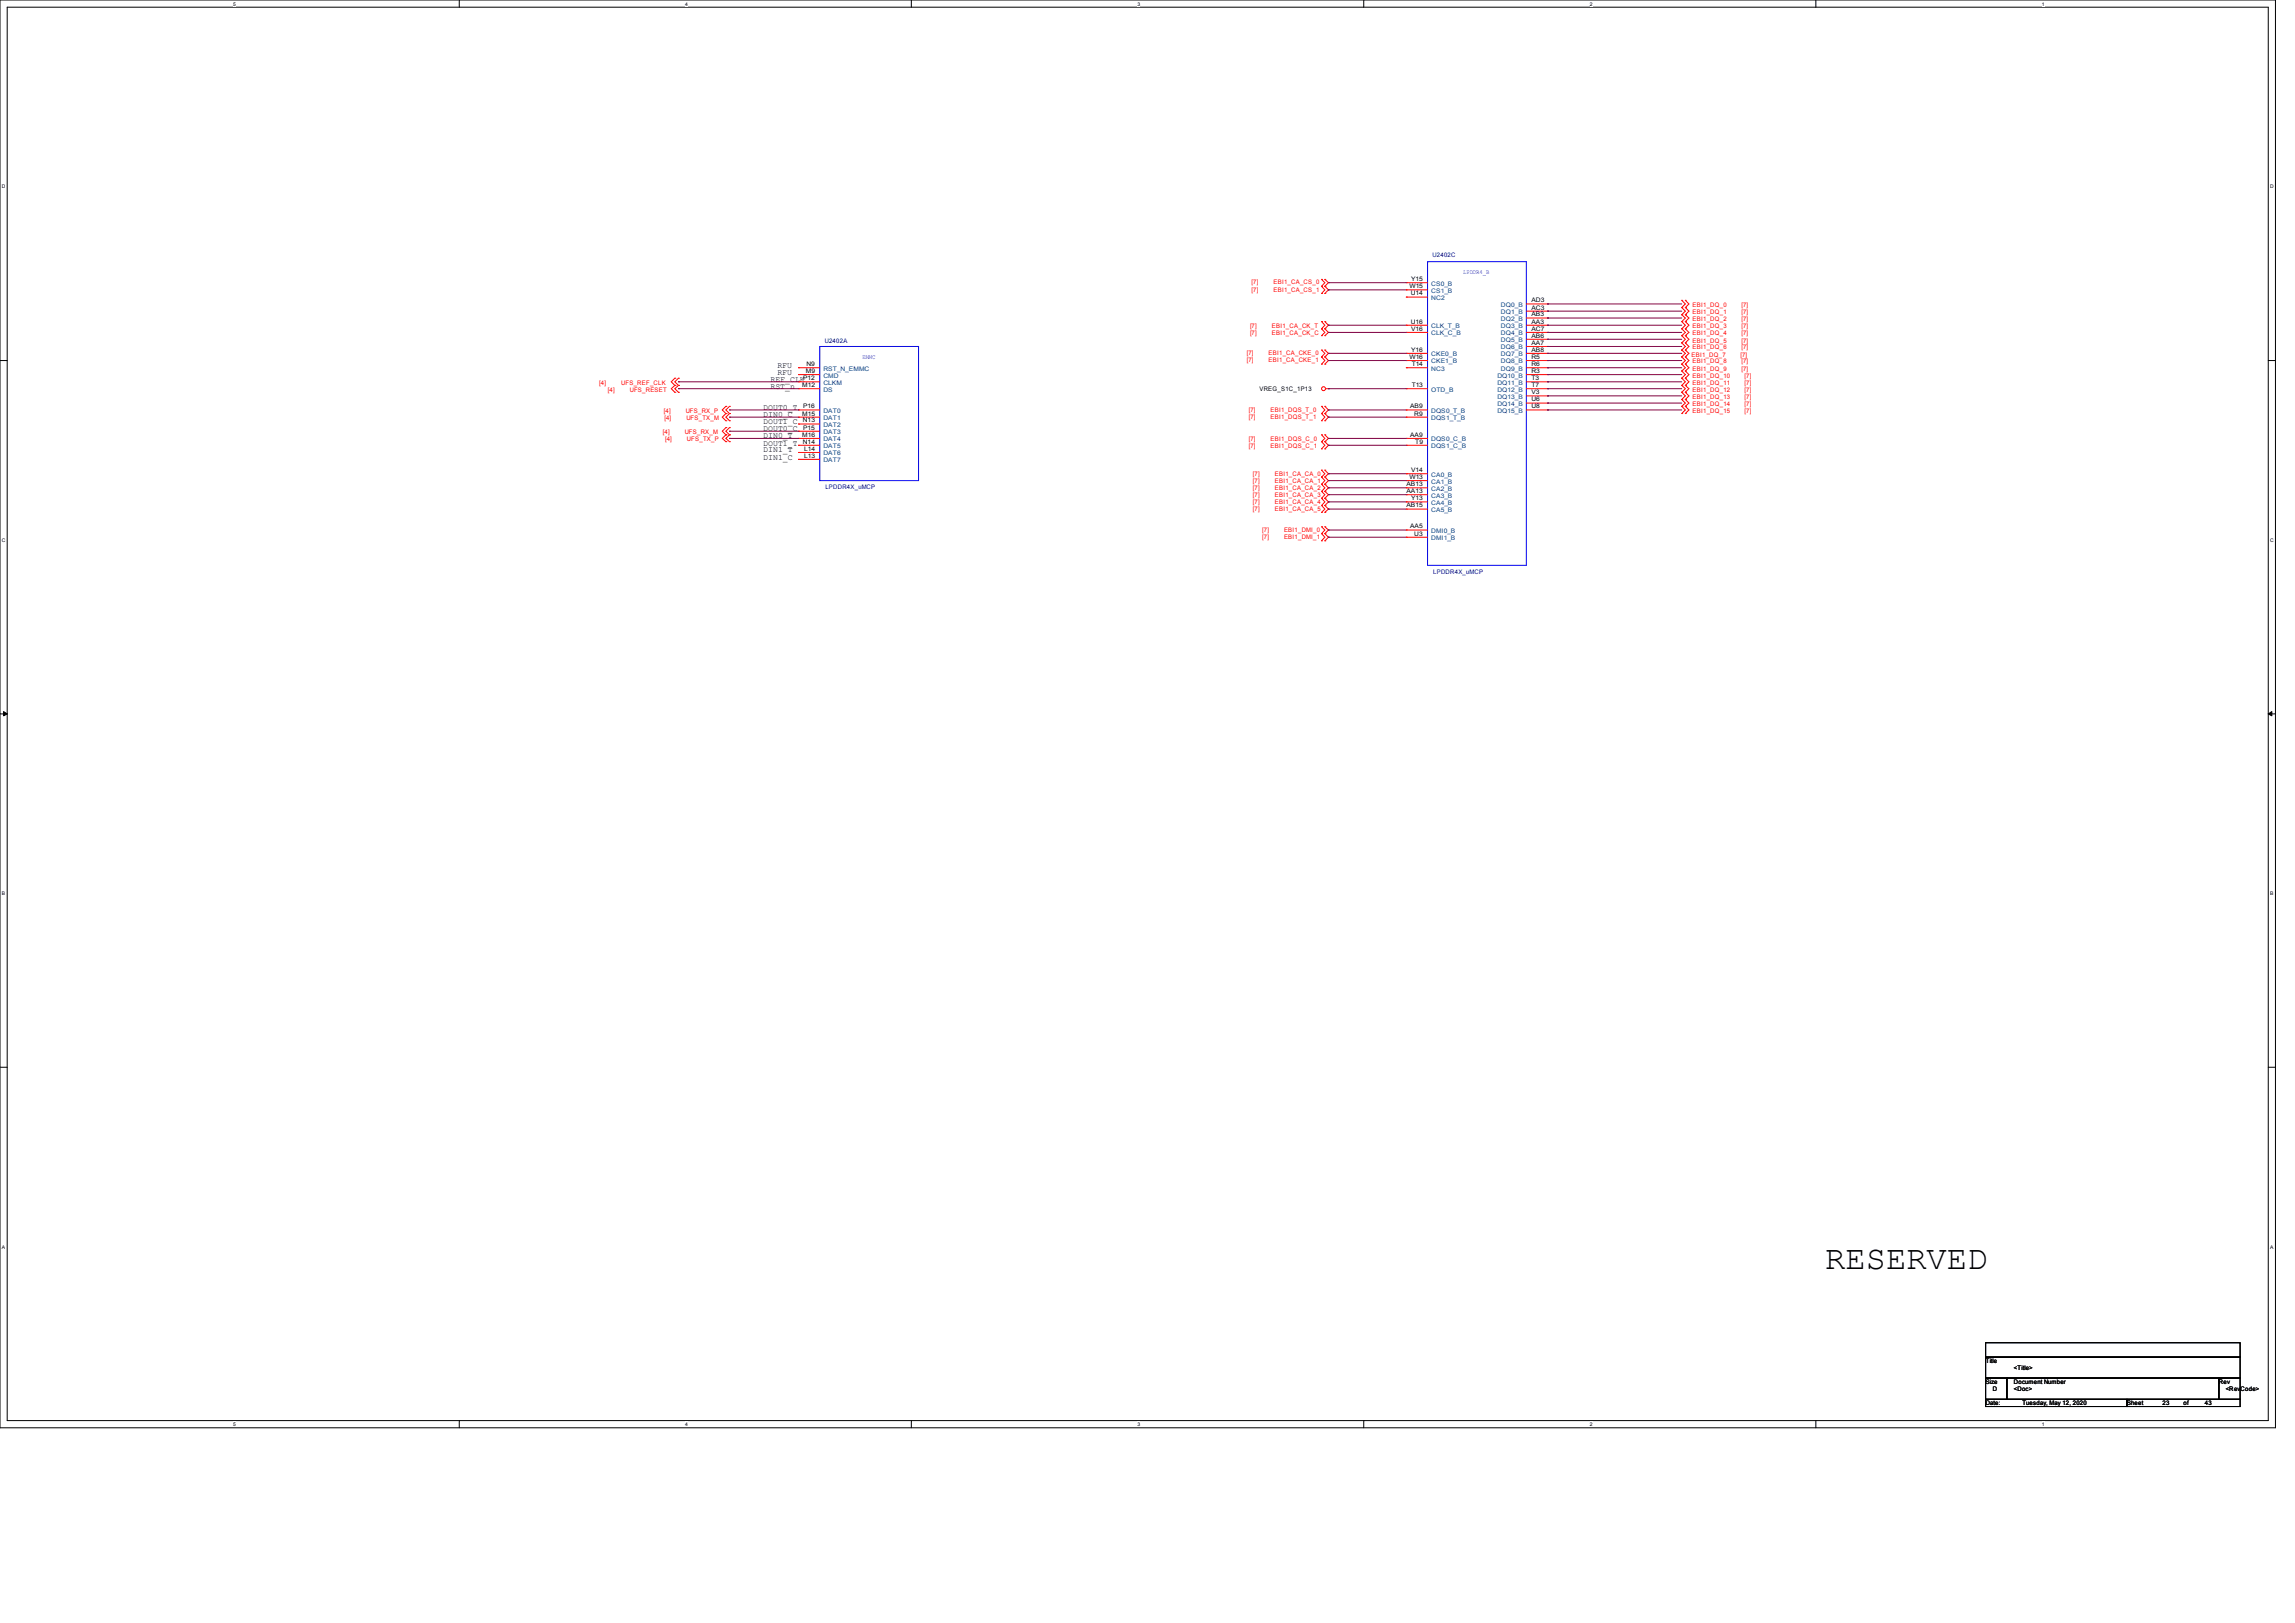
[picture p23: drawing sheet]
<svg xmlns="http://www.w3.org/2000/svg" width="297mm" height="210mm" viewBox="0 0 297 210" stroke-linecap="round" stroke-linejoin="round" font-family="sans-serif">
<defs><g id="words">
<text font-size="4.4" x="236.2" y="164.2">RESERVED</text>
<g font-size="1.1">
<text x="100.6" y="47.6">RFU</text>
<text x="98.8" y="53.1">DOUT0_T</text>
<text x="98.8" y="54">DIN0_C</text>
<text x="99.7" y="49.4">REF_CLK</text>
<text x="99.7" y="50.3">RST_n</text>
<text x="100.6" y="48.5">RFU</text>
<text x="98.8" y="54.9">DOUT1_C</text>
<text x="98.8" y="55.8">DOUT0_C</text>
<text x="98.8" y="56.7">DIN0_T</text>
<text x="98.8" y="57.7">DOUT1_T</text>
<text x="98.8" y="58.5">DIN1_T</text>
<text x="98.8" y="59.5">DIN1_C</text>
</g>
<g font-size=".8" fill="#000080">
<text x="185.4" y="33.3">U2402C</text>
<text x="106.7" y="44.3">U2402A</text>
<text x="106.8" y="63.3">LPDDR4X_uMCP</text>
<text x="185.5" y="74.3">LPDDR4X_uMCP</text>
</g>
<g font-size=".8" fill="#00f">
<text x="189.3" y="35.4">LPDDR4_B</text>
<text x="111.6" y="46.4">EMMC</text>
</g>
<g font-size=".8" fill="#f00">
<text x="162" y="36.8">[7]</text>
<text x="162" y="37.7">[7]</text>
<text x="164.8" y="36.8">EBI1_CA_CS_0</text>
<text x="164.8" y="37.7">EBI1_CA_CS_1</text>
<text x="219" y="39.8">EBI1_DQ_0</text>
<text x="219" y="40.6">EBI1_DQ_1</text>
<text x="219" y="41.6">EBI1_DQ_2</text>
<text x="225.4" y="39.8">[7]</text>
<text x="225.4" y="40.6">[7]</text>
<text x="225.4" y="41.6">[7]</text>
<text x="161.3" y="45.9">[7]</text>
<text x="161.3" y="46.9">[7]</text>
<text x="161.8" y="42.4">[7]</text>
<text x="161.8" y="43.3">[7]</text>
<text x="164.2" y="45.9">EBI1_CA_CKE_0</text>
<text x="164.2" y="46.9">EBI1_CA_CKE_1</text>
<text x="164.6" y="42.4">EBI1_CA_CK_T</text>
<text x="164.6" y="43.3">EBI1_CA_CK_C</text>
<text x="218.9" y="46.1">EBI1_DQ_7</text>
<text x="219" y="42.5">EBI1_DQ_3</text>
<text x="219" y="43.4">EBI1_DQ_4</text>
<text x="219" y="44.3">EBI1_DQ_5</text>
<text x="219" y="45.2">EBI1_DQ_6</text>
<text x="219" y="47">EBI1_DQ_8</text>
<text x="219" y="48">EBI1_DQ_9</text>
<text x="225.2" y="46.1">[7]</text>
<text x="225.4" y="42.5">[7]</text>
<text x="225.4" y="43.4">[7]</text>
<text x="225.4" y="44.3">[7]</text>
<text x="225.4" y="45.2">[7]</text>
<text x="225.4" y="47">[7]</text>
<text x="225.4" y="48">[7]</text>
<text x="77.6" y="49.8">[4]</text>
<text x="78.7" y="50.7">[4]</text>
<text x="80.4" y="49.8">UFS_REF_CLK</text>
<text x="81.5" y="50.7">UFS_RESET</text>
<text x="85.9" y="53.5">[4]</text>
<text x="88.7" y="53.5">UFS_RX_P</text>
<text x="161.6" y="53.3">[7]</text>
<text x="164.4" y="53.3">EBI1_DQS_T_0</text>
<text x="219" y="48.9">EBI1_DQ_10</text>
<text x="219" y="49.8">EBI1_DQ_11</text>
<text x="219" y="50.7">EBI1_DQ_12</text>
<text x="219" y="51.6">EBI1_DQ_13</text>
<text x="219" y="52.5">EBI1_DQ_14</text>
<text x="219" y="53.5">EBI1_DQ_15</text>
<text x="225.8" y="48.9">[7]</text>
<text x="225.8" y="49.8">[7]</text>
<text x="225.8" y="50.7">[7]</text>
<text x="225.8" y="51.6">[7]</text>
<text x="225.8" y="52.5">[7]</text>
<text x="225.8" y="53.5">[7]</text>
<text x="85.8" y="56.2">[4]</text>
<text x="86" y="54.4">[4]</text>
<text x="86.1" y="57.1">[4]</text>
<text x="88.6" y="56.2">UFS_RX_M</text>
<text x="88.8" y="54.4">UFS_TX_M</text>
<text x="88.9" y="57.1">UFS_TX_P</text>
<text x="161.6" y="54.3">[7]</text>
<text x="161.6" y="57">[7]</text>
<text x="161.6" y="57.9">[7]</text>
<text x="164.4" y="54.3">EBI1_DQS_T_1</text>
<text x="164.4" y="57">EBI1_DQS_C_0</text>
<text x="164.4" y="57.9">EBI1_DQS_C_1</text>
<text x="162.1" y="61.6">[7]</text>
<text x="162.1" y="62.5">[7]</text>
<text x="162.1" y="63.4">[7]</text>
<text x="162.1" y="64.3">[7]</text>
<text x="162.1" y="65.2">[7]</text>
<text x="165" y="61.6">EBI1_CA_CA_0</text>
<text x="165" y="62.5">EBI1_CA_CA_1</text>
<text x="165" y="63.4">EBI1_CA_CA_2</text>
<text x="165" y="64.3">EBI1_CA_CA_3</text>
<text x="165" y="65.2">EBI1_CA_CA_4</text>
<text x="162.1" y="66.2">[7]</text>
<text x="163.3" y="68.8">[7]</text>
<text x="163.3" y="69.7">[7]</text>
<text x="165" y="66.2">EBI1_CA_CA_5</text>
<text x="166.2" y="68.8">EBI1_DMI_0</text>
<text x="166.2" y="69.7">EBI1_DMI_1</text>
</g>
<g font-size=".8">
<text x="182.4" y="37.3">W15</text>
<text x="182.6" y="38.2">U14</text>
<text x="182.6" y="41.9">U16</text>
<text x="182.6" y="36.4">Y15</text>
<text x="198.2" y="39.1">AD3</text>
<text x="198.2" y="40">AC3</text>
<text x="198.2" y="40.9">AB3</text>
<text x="198.2" y="41.9">AA3</text>
<text x="104.4" y="47.4">N9</text>
<text x="182.4" y="46.4">W16</text>
<text x="182.6" y="42.8">V16</text>
<text x="182.6" y="45.5">Y16</text>
<text x="182.7" y="47.4">T14</text>
<text x="198.2" y="42.8">AC7</text>
<text x="198.2" y="43.7">AB6</text>
<text x="198.2" y="44.6">AA7</text>
<text x="198.2" y="45.5">AB8</text>
<text x="198.2" y="46.4">R5</text>
<text x="198.2" y="47.4">R6</text>
<text x="103.8" y="50.1">M12</text>
<text x="103.8" y="53.8">M15</text>
<text x="103.9" y="49.2">P12</text>
<text x="103.9" y="52.8">P16</text>
<text x="104.3" y="48.3">M9</text>
<text x="163" y="50.6">VREG_S1C_1P13</text>
<text x="182.5" y="52.8">AB9</text>
<text x="182.7" y="50.1">T13</text>
<text x="183" y="53.8">R9</text>
<text x="198.2" y="48.3">R3</text>
<text x="198.2" y="49.2">T3</text>
<text x="198.2" y="50.1">T7</text>
<text x="198.2" y="51">V3</text>
<text x="198.2" y="51.9">U6</text>
<text x="198.2" y="52.8">U8</text>
<text x="103.8" y="56.5">M16</text>
<text x="103.9" y="54.7">N13</text>
<text x="103.9" y="57.4">N14</text>
<text x="103.9" y="55.6">P15</text>
<text x="104.1" y="58.3">L14</text>
<text x="104.1" y="59.2">L13</text>
<text x="182.5" y="56.5">AA9</text>
<text x="183.2" y="57.4">T9</text>
<text x="182" y="62.9">AB13</text>
<text x="182" y="63.8">AA13</text>
<text x="182" y="65.7">AB15</text>
<text x="182.4" y="62">W13</text>
<text x="182.6" y="61.1">V14</text>
<text x="182.6" y="64.7">Y13</text>
<text x="182.5" y="68.4">AA5</text>
<text x="183" y="69.3">U3</text>
<text x="257" y="176.4">Title</text>
<text x="257" y="179.1">Size</text>
<text x="260.6" y="179.1">Document Number</text>
<text x="260.6" y="177.2">&lt;Title&gt;</text>
<text x="287.2" y="179.1">Rev</text>
<text x="257" y="181.8">Date:</text>
<text x="257.9" y="180">D</text>
<text x="260.6" y="180">&lt;Doc&gt;</text>
<text x="261.7" y="181.8">Tuesday, May 12, 2020</text>
<text x="275.3" y="181.8">Sheet</text>
<text x="279.8" y="181.8">23</text>
<text x="282.6" y="181.8">of</text>
<text x="285.3" y="181.8">43</text>
<text x="288.1" y="180">&lt;RevCode&gt;</text>
</g>
<g font-size=".8" fill="#004080">
<text x="185.2" y="37">CS0_B</text>
<text x="185.2" y="37.9">CS1_B</text>
<text x="185.2" y="38.8">NC2</text>
<text x="194.2" y="39.7">DQ0_B</text>
<text x="194.2" y="40.6">DQ1_B</text>
<text x="194.2" y="41.5">DQ2_B</text>
<text x="106.6" y="48">RST_N_EMMC</text>
<text x="185.2" y="42.5">CLK_T_B</text>
<text x="185.2" y="43.4">CLK_C_B</text>
<text x="185.2" y="46.1">CKE0_B</text>
<text x="185.2" y="47">CKE1_B</text>
<text x="185.2" y="48">NC3</text>
<text x="194.2" y="42.5">DQ3_B</text>
<text x="194.2" y="43.4">DQ4_B</text>
<text x="194.2" y="44.3">DQ5_B</text>
<text x="194.2" y="45.2">DQ6_B</text>
<text x="194.2" y="46.1">DQ7_B</text>
<text x="194.2" y="47">DQ8_B</text>
<text x="194.2" y="48">DQ9_B</text>
<text x="106.6" y="48.9">CMD</text>
<text x="106.6" y="49.8">CLKM</text>
<text x="106.6" y="50.7">DS</text>
<text x="106.6" y="53.4">DAT0</text>
<text x="185.2" y="50.7">OTD_B</text>
<text x="185.2" y="53.4">DQS0_T_B</text>
<text x="193.8" y="48.9">DQ10_B</text>
<text x="193.8" y="49.8">DQ11_B</text>
<text x="193.8" y="50.7">DQ12_B</text>
<text x="193.8" y="51.6">DQ13_B</text>
<text x="193.8" y="52.5">DQ14_B</text>
<text x="193.8" y="53.4">DQ15_B</text>
<text x="106.6" y="54.4">DAT1</text>
<text x="106.6" y="55.2">DAT2</text>
<text x="106.6" y="56.2">DAT3</text>
<text x="106.6" y="57.1">DAT4</text>
<text x="106.6" y="58">DAT5</text>
<text x="106.6" y="58.9">DAT6</text>
<text x="106.6" y="59.8">DAT7</text>
<text x="185.2" y="54.4">DQS1_T_B</text>
<text x="185.2" y="57.1">DQS0_C_B</text>
<text x="185.2" y="58">DQS1_C_B</text>
<text x="185.2" y="61.7">CA0_B</text>
<text x="185.2" y="62.6">CA1_B</text>
<text x="185.2" y="63.5">CA2_B</text>
<text x="185.2" y="64.4">CA3_B</text>
<text x="185.2" y="65.3">CA4_B</text>
<text x="185.2" y="66.3">CA5_B</text>
<text x="185.2" y="69">DMI0_B</text>
<text x="185.2" y="69.9">DMI1_B</text>
</g>
<g font-size=".6">
<text x="30.2" y=".7">5</text>
<text x="88.7" y=".7">4</text>
<text x="147.2" y=".7">3</text>
<text x="205.7" y=".7">2</text>
<text x="264.2" y=".7">1</text>
<text x=".3" y="24.4">D</text>
<text x="293.8" y="24.4">D</text>
<text x=".3" y="70.1">C</text>
<text x="293.8" y="70.1">C</text>
<text x=".3" y="115.8">B</text>
<text x="293.8" y="115.8">B</text>
<text x=".3" y="161.5">A</text>
<text x="293.8" y="161.5">A</text>
<text x="30.2" y="184.5">5</text>
<text x="88.7" y="184.5">4</text>
<text x="147.2" y="184.5">3</text>
<text x="205.7" y="184.5">2</text>
<text x="264.2" y="184.5">1</text>
</g>
</g></defs>
<path d="M0 0h294.5v184.7h-294.5zM.9 .9h292.6v182.9h-292.6z" fill="none" stroke="#000" stroke-width=".13"/>
<g fill="#fff">
<path d="M30.2 .1h.3v.7h-.3z"/>
<path d="M30.2 183.9h.3v.8h-.3z"/>
</g>
<path d="M59.4 0v.9M59.4 183.8v.9" fill="none" stroke="#000" stroke-width=".13"/>
<g fill="#fff">
<path d="M88.7 .1h.3v.7h-.3z"/>
<path d="M88.7 183.9h.3v.8h-.3z"/>
</g>
<path d="M117.9 0v.9M117.9 183.8v.9" fill="none" stroke="#000" stroke-width=".13"/>
<g fill="#fff">
<path d="M147.2 .1h.3v.7h-.3z"/>
<path d="M147.2 183.9h.3v.8h-.3z"/>
</g>
<path d="M176.5 0v.9M176.5 183.8v.9" fill="none" stroke="#000" stroke-width=".13"/>
<g fill="#fff">
<path d="M205.7 .1h.4v.7h-.4z"/>
<path d="M205.7 183.9h.4v.8h-.4z"/>
</g>
<path d="M235 0v.9M235 183.8v.9" fill="none" stroke="#000" stroke-width=".13"/>
<g fill="#fff">
<path d="M264.2 .1h.4v.7h-.4z"/>
<path d="M264.2 183.9h.4v.8h-.4z"/>
<path d="M.3 23.8h.4v.7h-.4z"/>
<path d="M293.8 23.8h.5v.7h-.5z"/>
<path d="M.3 69.5h.4v.7h-.4z"/>
<path d="M293.8 69.5h.5v.7h-.5z"/>
</g>
<path d="M0 46.7h.9M293.5 46.7h1" fill="none" stroke="#000" stroke-width=".13"/>
<g fill="#fff">
<path d="M.3 115.2h.4v.8h-.4z"/>
<path d="M293.8 115.2h.4v.8h-.4z"/>
</g>
<path d="M0 92.4h.9M293.5 92.4h1" fill="none" stroke="#000" stroke-width=".13"/>
<path d="M.5 92.1l.4 .3-.4 .2zM293.5 92.4l.5-.3v.5z" fill="#000" stroke="#000" stroke-width=".13"/>
<g fill="#fff">
<path d="M.3 161h.3v.7h-.3z"/>
<path d="M293.8 161h.4v.7h-.4z"/>
</g>
<path d="M0 138.1h.9M293.5 138.1h1M257 173.7h32.9v1.9h-32.9zM257 175.6h32.9v2.7h-32.9zM257 178.3h2.7v2.8h-2.7zM259.7 178.3h27.4v2.8h-27.4zM287.1 178.3h2.8v2.8h-2.8zM257 181.1h18.3v.9h-18.3zM275.3 181.1h14.6v.9h-14.6z" fill="none" stroke="#000" stroke-width=".13"/>
<g fill="none" stroke="#f00" stroke-width=".13">
<path d="M171 36.2h.1M171 37h.1M171 38h.1M171 36.2l.4 .4-.4 .4M171 37l.4 .5-.4 .5M171.4 37h.1M171.4 36.2h.1M171.4 38h.1M171.4 36.2l.5 .4-.5 .4M171.4 37l.5 .5-.5 .5M182 36.6h.1M182 37.5h.1"/>
<path d="M182 38.4h.1M182 36.6h2.7M182 37.5h2.7M182 38.4h2.7M197.5 39.3h2.8M200.3 39.3h.1M217.6 39.8h.1M217.6 38.9h.1M217.6 38.9l.5 .4-.5 .5M217.6 39.8l.5 .5-.5 .4M218.1 39.8h.1M218.1 38.9h.1"/>
<path d="M218.1 38.9l.5 .4-.5 .5M218.1 39.8l.5 .5-.5 .4M87.3 49.9h.1M87.3 48.9h.1M87.3 50.8h.1M87.3 48.9l-.4 .5 .4 .5M87.3 49.9l-.4 .4 .4 .5M87.8 49.9h.1M87.8 48.9h.1M87.8 50.8h.1M87.8 48.9l-.5 .5 .5 .5M87.8 49.9l-.5 .4 .5 .5"/>
<path d="M93.9 53.5h.1M93.9 52.6h.1M93.9 54.4h.1M93.9 56.3h.1M93.9 55.3h.1M93.9 57.1h.1M93.9 52.6l-.4 .4 .4 .5M93.9 53.5l-.4 .5 .4 .4M93.9 55.3l-.4 .5 .4 .5M93.9 56.3l-.4 .4 .4 .4M94.4 53.5h.1M94.4 52.6h.1"/>
<path d="M94.4 54.4h.1M94.4 56.3h.1M94.4 55.3h.1M94.4 57.1h.1M94.4 52.6l-.5 .4 .5 .5M94.4 53.5l-.5 .5 .5 .4M94.4 55.3l-.5 .5 .5 .5M94.4 56.3l-.5 .4 .5 .4M103.3 47.6h.1M103.3 48.5h.1M103.3 49.4h.1M103.3 50.3h.1"/>
<path d="M103.3 53h.1M103.3 54h.1M103.3 54.9h.1M103.3 55.8h.1M103.3 56.7h.1M103.3 57.6h.1M103.3 58.5h.1M103.3 59.4h.1M103.3 50.3h2.8M103.3 47.6h2.8M103.3 53h2.8M103.3 54h2.8"/>
<path d="M103.3 56.7h2.8M103.3 57.6h2.8M103.3 48.5h2.8M103.3 49.4h2.8M103.3 54.9h2.8M103.3 55.8h2.8M103.3 58.5h2.8M103.3 59.4h2.8M171 41.6h.1M171 42.5h.1M171 43.4h.1M171 45.3h.1"/>
<path d="M171 46.2h.1M171 47.1h.1M171 52.6h.1M171 53.5h.1M171 54.4h.1M171 56.3h.1M171 57.1h.1M171 58.1h.1M171 41.6l.4 .5-.4 .4M171 42.5l.4 .5-.4 .4M171 45.3l.4 .4-.4 .5M171 46.2l.4 .5-.4 .4"/>
<path d="M171 52.6l.4 .4-.4 .5M171 53.5l.4 .5-.4 .4M171 56.3l.4 .4-.4 .4M171 57.1l.4 .5-.4 .5M171.4 42.5h.1M171.4 41.6h.1M171.4 43.4h.1M171.4 46.2h.1M171.4 45.3h.1M171.4 47.1h.1M171.4 53.5h.1M171.4 52.6h.1"/>
<path d="M171.4 54.4h.1M171.4 57.1h.1M171.4 56.3h.1M171.4 58.1h.1M171.4 41.6l.5 .5-.5 .4M171.4 42.5l.5 .5-.5 .4M171.4 45.3l.5 .4-.5 .5M171.4 46.2l.5 .5-.5 .4M171.4 52.6l.5 .4-.5 .5M171.4 53.5l.5 .5-.5 .4M171.4 56.3l.5 .4-.5 .4M171.4 57.1l.5 .5-.5 .5"/>
<path d="M171.6 50.3h.3M171.9 50.3h.1M182 42.1h.1M182 43h.1M182 45.7h.1M182 46.7h.1M182 47.6h.1M182 50.3h.1M182 53h.1M182 54h.1M182 56.7h.1M182 57.6h.1"/>
<path d="M182 50.3h2.7M182 42.1h2.7M182 43h2.7M182 45.7h2.7M182 46.7h2.7M182 47.6h2.7M182 53h2.7M182 54h2.7M182 56.7h2.7M182 57.6h2.7M197.5 50.3h2.8M197.5 42.1h2.8"/>
<path d="M197.5 43h2.8M197.5 45.7h2.8M197.5 46.7h2.8M197.5 47.6h2.8M197.5 53h2.8M197.5 40.3h2.8M197.5 41.1h2.8M197.5 43.9h2.8M197.5 44.8h2.8M197.5 48.5h2.8M197.5 49.4h2.8M197.5 51.2h2.8"/>
<path d="M197.5 52.2h2.8M200.3 40.3h.1M200.3 41.1h.1M200.3 42.1h.1M200.3 43h.1M200.3 43.9h.1M200.3 44.8h.1M200.3 45.7h.1M200.3 46.7h.1M200.3 47.6h.1M200.3 48.5h.1M200.3 49.4h.1"/>
<path d="M200.3 50.3h.1M200.3 51.2h.1M200.3 52.2h.1M200.3 53h.1M217.6 40.7h.1M217.6 41.6h.1M217.6 42.5h.1M217.6 43.4h.1M217.6 44.4h.1M217.6 45.3h.1M217.6 46.2h.1M217.6 47.1h.1"/>
<path d="M217.6 48h.1M217.6 48.9h.1M217.6 49.9h.1M217.6 50.8h.1M217.6 51.7h.1M217.6 52.6h.1M217.6 53.5h.1M217.6 40.7l.5 .4-.5 .5M217.6 41.6l.5 .5-.5 .4M217.6 42.5l.5 .5-.5 .4M217.6 43.4l.5 .5-.5 .5M217.6 44.4l.5 .4-.5 .5"/>
<path d="M217.6 45.3l.5 .4-.5 .5M217.6 46.2l.5 .5-.5 .4M217.6 47.1l.5 .5-.5 .4M217.6 48l.5 .5-.5 .4M217.6 48.9l.5 .5-.5 .5M217.6 49.9l.5 .4-.5 .5M217.6 50.8l.5 .4-.5 .5M217.6 51.7l.5 .5-.5 .4M217.6 52.6l.5 .4-.5 .5M218.1 40.7h.1M218.1 41.6h.1M218.1 42.5h.1"/>
<path d="M218.1 43.4h.1M218.1 44.4h.1M218.1 45.3h.1M218.1 46.2h.1M218.1 47.1h.1M218.1 48h.1M218.1 48.9h.1M218.1 49.9h.1M218.1 50.8h.1M218.1 51.7h.1M218.1 52.6h.1M218.1 53.5h.1"/>
<path d="M218.1 40.7l.5 .4-.5 .5M218.1 41.6l.5 .5-.5 .4M218.1 42.5l.5 .5-.5 .4M218.1 43.4l.5 .5-.5 .5M218.1 44.4l.5 .4-.5 .5M218.1 45.3l.5 .4-.5 .5M218.1 46.2l.5 .5-.5 .4M218.1 47.1l.5 .5-.5 .4M218.1 48l.5 .5-.5 .4M218.1 48.9l.5 .5-.5 .5M218.1 49.9l.5 .4-.5 .5M218.1 50.8l.5 .4-.5 .5"/>
<path d="M218.1 51.7l.5 .5-.5 .4M218.1 52.6l.5 .4-.5 .5M171 60.8h.1M171 61.7h.1M171 62.7h.1M171 63.6h.1M171 64.5h.1M171 65.4h.1M171 66.3h.1M171 68.2h.1M171 69h.1M171 70h.1"/>
<path d="M171 60.8l.4 .5-.4 .4M171 61.7l.4 .5-.4 .5M171 62.7l.4 .4-.4 .5M171 63.6l.4 .4-.4 .5M171 64.5l.4 .4-.4 .5M171 65.4l.4 .5-.4 .4M171 68.2l.4 .4-.4 .4M171 69l.4 .5-.4 .5M171.4 61.7h.1M171.4 60.8h.1M171.4 62.7h.1M171.4 63.6h.1"/>
<path d="M171.4 64.5h.1M171.4 65.4h.1M171.4 66.3h.1M171.4 69h.1M171.4 68.2h.1M171.4 70h.1M171.4 60.8l.5 .5-.5 .4M171.4 61.7l.5 .5-.5 .5M171.4 62.7l.5 .4-.5 .5M171.4 63.6l.5 .4-.5 .5M171.4 64.5l.5 .4-.5 .5M171.4 65.4l.5 .5-.5 .4"/>
<path d="M171.4 68.2l.5 .4-.5 .4M171.4 69l.5 .5-.5 .5M182 61.3h.1M182 62.2h.1M182 63.1h.1M182 64h.1M182 64.9h.1M182 65.9h.1M182 68.6h.1M182 69.5h.1M182 61.3h2.7M182 62.2h2.7"/>
<path d="M182 63.1h2.7M182 64h2.7M182 64.9h2.7M182 65.9h2.7M182 68.6h2.7M182 69.5h2.7"/>
<circle cx="171.3" cy="50.3" r=".25"/>
</g>
<path d="M184.7 33.9h12.8v39.3h-12.8zM106.1 44.8h12.8v17.4h-12.8z" fill="none" stroke="#00f" stroke-width=".13"/>
<g fill="none" stroke="#800040" stroke-width=".13">
<path d="M171.9 36.6h.1M171.9 37.5h.1M171.9 36.6h10.1M171.9 37.5h10.1M200.3 39.3h.1M200.3 39.3h17.3M87.8 49.4h.1M87.8 50.3h.1M87.8 49.4h15.5M87.8 50.3h15.5M94.4 53h.1M94.4 54h.1"/>
<path d="M94.4 55.8h.1M94.4 56.7h.1M94.4 53h8.9M94.4 54h8.9M94.4 55.8h8.9M94.4 56.7h8.9M171.9 42.1h.1M171.9 43h.1M171.9 45.7h.1M171.9 46.7h.1M171.9 50.3h.1M171.9 53h.1"/>
<path d="M171.9 54h.1M171.9 56.7h.1M171.9 57.6h.1M171.9 50.3h10.1M171.9 53h10.1M171.9 54h10.1M171.9 56.7h10.1M171.9 42.1h10.1M171.9 43h10.1M171.9 45.7h10.1M171.9 46.7h10.1M171.9 57.6h10.1"/>
<path d="M200.3 40.3h.1M200.3 41.1h.1M200.3 42.1h.1M200.3 43h.1M200.3 43.9h.1M200.3 44.8h.1M200.3 45.7h.1M200.3 46.7h.1M200.3 47.6h.1M200.3 48.5h.1M200.3 49.4h.1M200.3 50.3h.1"/>
<path d="M200.3 51.2h.1M200.3 52.2h.1M200.3 53h.1M200.3 49.4h17.3M200.3 50.3h17.3M200.3 53h17.3M200.3 40.3h17.3M200.3 41.1h17.3M200.3 42.1h17.3M200.3 43h17.3M200.3 43.9h17.3M200.3 44.8h17.3"/>
<path d="M200.3 45.7h17.3M200.3 46.7h17.3M200.3 47.6h17.3M200.3 48.5h17.3M200.3 51.2h17.3M200.3 52.2h17.3M171.9 61.3h.1M171.9 62.2h.1M171.9 63.1h.1M171.9 64h.1M171.9 64.9h.1M171.9 65.9h.1"/>
<path d="M171.9 68.6h.1M171.9 69.5h.1M171.9 61.3h10.1M171.9 62.2h10.1M171.9 63.1h10.1M171.9 64h10.1M171.9 64.9h10.1M171.9 65.9h10.1M171.9 68.6h10.1M171.9 69.5h10.1"/>
</g>
<use href="#words"/>
</svg>
